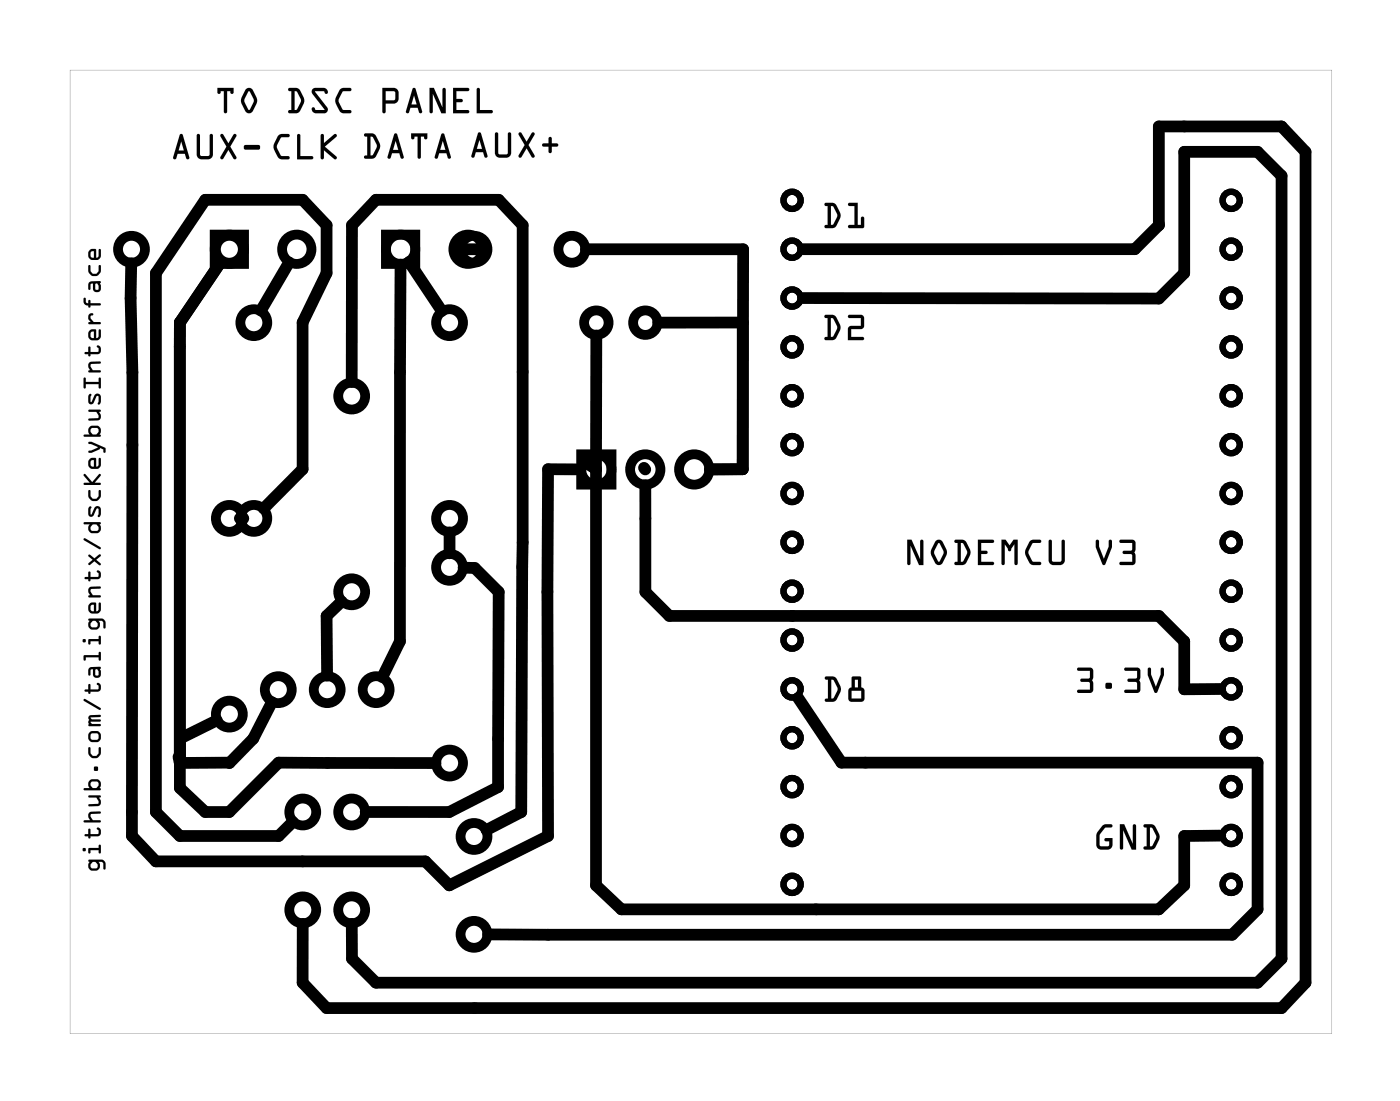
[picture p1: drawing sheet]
<svg xmlns="http://www.w3.org/2000/svg" width="73mm" height="57mm" viewBox="0 0 73 57" stroke-linecap="round" stroke-linejoin="round" font-family="sans-serif">
<g fill="#000">
<path d="M3.6 3.6h65.5v50.1h-65.5zM3.6 3.6v50h65.5v-50z"/>
<path d="M9.4 7h.1l.3 1.2v.1l-.1-.1-.1-.2h-.4l-.1 .2h-.1zM9.4 7l-.4 1.2h.1l.1-.2h.4l.1 .2 .1 .1v-.1l-.3-1.2zM9.4 7.3l-.1 .5h.2zM9.4 7.3l.1 .5h-.2zM10.2 7h.2v1l.1 .1 .4-.1v-1l.1-.1v.1l.1 1-.2 .3h-.5l-.2-.2zM10.2 7v1.1l.2 .2h.5l.2-.3-.1-1h-.1v1l-.4 .1-.1-.1v-1zM11.5 7h.1l.3 .4 .2-.4h.2l-.3 .6 .3 .5-.1 .2-.1-.1-.2-.4-.3 .4h-.2l.4-.6zM11.5 7l.3 .6-.4 .6h.2l.3-.4 .2 .4 .1 .1 .1-.2-.3-.5 .3-.6h-.2l-.2 .4-.3-.4zM12.7 7.5h.7l.1 .2-.1 .1h-.7v-.1zM12.7 7.6v.1v.1h.7l.1-.1-.1-.2z"/>
<path d="M9.4 7h.1l.3 1.2v.1l-.1-.1-.1-.2h-.4l-.1 .2h-.1zM9.4 7.3l-.1 .5h.2zM10.2 7h.2v1l.1 .1 .4-.1v-1h.1l.1 1-.2 .3h-.5l-.2-.2zM11.5 7h.1l.3 .4 .2-.4h.2l-.3 .6 .3 .5-.1 .2-.1-.1-.2-.4-.3 .4h-.2l.4-.6zM12.7 7.5h.7l.1 .2-.1 .1h-.7v-.1z"/>
<path d="M11.3 4.6h.8v.3l-.1-.2h-.2l-.1 1.2-.1-.1v-1.1h-.1l-.2 .2zM11.3 4.6v.3l.2-.2h.1v1.1l.1 .1 .1-1.2h.2l.1 .2v-.3zM12.8 4.6h.1h.2l.2 .5-.2 .7a.22 .22 0 0 1-.4 0l-.2-.6zM12.8 4.6l-.3 .6 .2 .6a.22 .22 0 0 0 .4 0l.2-.6-.2-.5a.22 .22 0 0 0-.3-.1zM12.9 4.7l-.2 .5 .2 .5 .3-.5zM12.9 4.7l.3 .5-.3 .5-.2-.5zM15 4.6h.5l.3 .5v.3l-.4 .5-.4-.1v-.1h.1v-1h-.1zM15 4.6v.1h.1v1h-.1v.1l.4 .1 .4-.5v-.3l-.3-.5zM15.3 4.7v1h.1l.2-.5-.2-.4zM15.3 4.7l.1 .1 .2 .4-.2 .5h-.1zM16.2 4.6h.6l.2 .1-.1 .2-.1-.2-.5 .1 .7 .8-.1 .3h-.5l-.2-.2 .1-.1 .1 .1h.4l-.6-.8zM16.2 4.6v.3l.7 .8h-.5l-.1-.1-.1 .1 .2 .2h.5l.1-.3-.7-.9h.5l.1 .2 .1-.2-.2-.1zM17.6 4.6h.2h.4v.1h-.4l-.2 .5 .2 .5h.4v.2l-.5-.1-.3-.4v-.3zM17.6 4.6l-.2 .4a.78 .78 0 0 0 .4 .9h.4v-.1v-.1h-.4l-.2-.4v-.2l.2-.4h.4v-.1h-.4zM19.8 4.6h.7l.2 .2-.1 .5-.6 .1v.4l-.1 .1-.1-.1zM19.8 4.6v1.2l.1 .1 .1-.1v-.4l.6-.1 .1-.5-.2-.2zM20 4.7v.5h.5v-.4zM20 4.7l.5 .1v.4h-.5zM21.4 4.6h.2l.3 1.2v.1l-.1-.1-.1-.2h-.4l-.1 .2h-.1zM21.4 4.6l-.3 1.2h.1l.1-.2h.4l.1 .2 .1 .1v-.1l-.3-1.2zM21.5 5l-.1 .4h.2zM21.5 4.9l.1 .5h-.2zM22.3 4.6h.2l.5 1v-1h.1v1.3h-.2l-.4-1v.9l-.1 .1-.1-.1zM22.3 4.6v1.2l.1 .1 .1-.1v-.9l.4 1h.2v-1.3h-.1v1l-.5-1zM23.5 4.6h.9l-.1 .1h-.6v.4h.3v.1v.1h-.3v.4h.6v.2h-.8zM23.5 4.6v1.3h.8v-.2h-.6v-.4h.3v-.1v-.1h-.3v-.4h.6l.1-.1zM24.8 4.6h.1v1.1h.6v.2h-.8zM24.8 4.6l-.1 1.3h.8v-.2h-.6v-1.1z"/>
<path d="M11.3 4.6h.8v.3l-.1-.2h-.2l-.1 1.2-.1-.1v-1.1h-.1l-.2 .2zM12.8 4.6h.1h.2l.2 .5-.2 .7a.22 .22 0 0 1-.4 0l-.2-.6zM12.9 4.7l-.2 .5 .2 .5 .3-.5zM15 4.6h.5a.77 .77 0 0 1 .1 1.1l-.2 .2-.4-.1v-.1h.1v-1h-.1zM15.3 4.7v1h.1l.2-.5-.2-.4zM16.2 4.6h.6l.2 .1-.1 .2-.1-.2h-.5l.7 .9-.1 .3h-.5l-.2-.2 .1-.1 .1 .1h.4l-.6-.8zM17.6 4.6h.2h.4v.1h-.4l-.2 .5 .2 .5h.4v.1v.1a.58 .58 0 0 1-.8-.6zM19.8 4.6h.7l.2 .2-.1 .5-.6 .1v.4l-.1 .1-.1-.1zM20 4.7v.5h.5v-.4zM21.4 4.6h.2l.3 1.2v.1l-.1-.1-.1-.2h-.4l-.1 .2h-.1zM21.5 5l-.1 .4h.2zM22.3 4.6h.2l.5 1v-1h.1v1.3h-.2l-.4-1v.9l-.1 .1-.1-.1zM23.5 4.6h.9l-.1 .1h-.6v.4h.3v.1v.1h-.3v.4h.6v.2h-.8zM24.8 4.6h.1v1.1h.6v.2h-.8z"/>
<path d="M14.4 7h.2h.4v.1h-.4l-.2 .5 .2 .5h.4v.2l-.5-.1-.3-.4v-.3zM14.4 7l-.2 .4a.78 .78 0 0 0 .4 .9h.4v-.1v-.1h-.4l-.2-.4v-.2l.2-.4h.4v-.1h-.4zM15.4 7h.2v1.1h.6v.2h-.8zM15.4 7v1.3h.8v-.2h-.6v-1.1zM16.7 7h.1v.4l.5-.4h.2l-.6 .6 .6 .5-.1 .2-.6-.5v.4h-.2zM16.7 7v1.2h.1v-.4l.6 .5 .1-.2-.6-.5 .6-.6h-.2l-.5 .4v-.4z"/>
<path d="M14.4 7h.2h.4v.1h-.4l-.2 .5 .2 .5h.4v.1v.1a.58 .58 0 0 1-.8-.6zM15.4 7h.2v1.1h.6v.2h-.8zM16.7 7h.1v.4l.5-.4h.2l-.6 .6 .6 .5-.1 .2-.6-.5v.4h-.2z"/>
<path d="M18.9 6.9l.5 .1 .3 .5v.3l-.3 .4h-.5v-.1h.2v-1h-.2zM18.9 6.9v.2h.2v1h-.2v.1h.5l.3-.4v-.3l-.3-.5zM19.2 7.1v1h.1l.3-.5-.2-.5zM19.2 7.1h.2l.2 .5-.3 .5h-.1zM20.5 6.9l.1 .1 .4 1.2h-.1h-.1l-.1-.2h-.4v.2h-.2zM20.5 6.9l-.4 1.3h.2v-.2h.4l.1 .2h.1h.1l-.4-1.2zM20.5 7.3l-.1 .5h.3zM20.5 7.3l.2 .5h-.3zM21.3 6.9h.9l-.1 .3-.1-.1h-.2v1.1h-.1v-1.1h-.2l-.1 .1zM21.3 6.9l.1 .3 .1-.1h.2v1.1h.1v-1.1h.2l.1 .1 .1-.3zM22.9 6.9l.2 .1 .3 1.2h-.1l-.1-.2h-.4l-.1 .2h-.1zM22.9 6.9l-.3 1.3h.1l.1-.2h.4l.1 .2h.1l-.3-1.2zM23 7.3l-.2 .5h.3zM23 7.3l.1 .5h-.3z"/>
<path d="M18.9 6.9l.5 .1a.77 .77 0 0 1 .1 1.1l-.1 .1h-.5v-.1h.2v-1h-.2zM19.2 7.1v1h.1l.3-.5-.2-.5zM20.5 6.9l.1 .1 .4 1.2h-.1h-.1l-.1-.2h-.4v.2h-.2zM20.5 7.3l-.1 .5h.3zM21.3 6.9h.9l-.1 .3-.1-.1h-.2v1.1h-.1v-1.1h-.2l-.1 .1zM22.9 6.9l.2 .1 .3 1.2h-.1l-.1-.2h-.4l-.1 .2h-.1zM23 7.3l-.2 .5h.3z"/>
<path d="M24.8 6.9h.2l.3 1.2v.1h-.1l-.1-.3h-.4l-.1 .3-.1-.1zM24.8 6.9l-.3 1.2 .1 .1 .1-.3h.4l.1 .3h.1v-.1l-.3-1.2zM24.9 7.3l-.2 .4h.3zM24.9 7.3l.1 .4h-.3zM25.7 6.9h.2v1v.1h.5v-1v-.1h.1v1l-.1 .3h-.6l-.1-.2zM25.7 6.9v1.1l.1 .2h.6l.1-.3v-1h-.1v.1v1h-.5v-.1v-1zM26.9 6.9h.2l.2 .5 .3-.5h.2l-.4 .6 .3 .6v.1l-.1-.1-.3-.4-.2 .4h-.2l.3-.6zM26.9 6.9l.3 .6-.3 .6h.2l.2-.4 .3 .4 .1 .1v-.1l-.3-.6 .3-.6h-.1l-.3 .5-.2-.5zM28.2 7.5l.3-.1v-.2l.1-.1v.1v.2h.3l.1 .1-.1 .1h-.3v.3v.1l-.1-.1v-.3h-.3zM28.2 7.5v.1h.3v.3h.1v-.3h.3l.1-.1-.1-.1h-.3v-.2v-.1l-.1 .1v.2z"/>
<path d="M24.8 6.9h.2l.3 1.2v.1h-.1l-.1-.3h-.4l-.1 .3-.1-.1zM24.9 7.3l-.2 .4h.3zM25.7 6.9h.2v1v.1h.5v-1v-.1h.1v1l-.1 .3h-.6l-.1-.2zM26.9 6.9h.2l.2 .5 .3-.5h.2l-.4 .6 .3 .6v.1l-.1-.1-.3-.4-.2 .4h-.2l.3-.6zM28.2 7.5l.3-.1v-.2l.1-.1v.1v.2h.3l.1 .1-.1 .1h-.3v.3h-.1v-.3h-.3z"/>
<path d="M42.8 16.4h.5l.3 .5v.3l-.3 .5-.5-.1v-.1h.2v-1h-.2zM42.8 16.4v.1h.2v1h-.2v.1h.5l.3-.4v-.3l-.3-.5zM43.1 16.5v1h.1l.3-.5-.2-.4zM43.1 16.5l.2 .1 .2 .4-.3 .5h-.1zM44 16.4l.7-.1 .1 .1v.6l-.6 .1v.4h.6v.2h-.8l.1-.7 .6-.1v-.4h-.6zM44 16.4l.1 .1h.6v.4l-.6 .1-.1 .7h.8v-.2h-.6v-.4l.6-.1v-.6l-.1-.1z"/>
<path d="M42.8 16.4h.5a.77 .77 0 0 1 .1 1.1l-.1 .1h-.5v-.1h.2v-1h-.2zM43.1 16.5v1h.1l.3-.5-.2-.4zM44 16.4l.7-.1 .1 .1v.6l-.6 .1v.4h.6v.2h-.8l.1-.7 .6-.1v-.4h-.6z"/>
<path d="M42.8 10.5l.5 .1 .3 .5v.3l-.3 .4h-.5v-.1h.2v-1h-.2zM42.8 10.6v.1h.2v1h-.2v.1h.5l.3-.4v-.3l-.3-.5zM43.1 10.7v1h.1l.3-.5-.2-.5zM43.1 10.7h.2l.2 .5-.3 .5h-.1zM44 10.5h.5v1.2h.2v-.4l.1-.1v.6h-.8l.1-.1h.3v-1h-.3zM44 10.6l.1 .1h.3v1h-.3l-.1 .1h.8v-.6l-.1 .1v.4h-.2v-1.2z"/>
<path d="M42.8 10.6h.5a.77 .77 0 0 1 .1 1.1l-.1 .1h-.5v-.1h.2v-1h-.2zM43.1 10.7v1h.1l.3-.5-.2-.5zM44 10.6l.5-.1v1.2h.2v-.4l.1-.1v.6h-.8l.1-.1h.3v-1h-.3z"/>
<path d="M42.8 35.1l.5 .1 .3 .5v.2l-.3 .5h-.5v-.1h.2v-1h-.2zM42.8 35.1v.2h.2v1h-.2v.1h.5l.3-.5v-.2l-.3-.5zM43.1 35.3v1h.1l.3-.5-.2-.5zM43.1 35.3h.2l.2 .5-.3 .5h-.1zM44.2 35.1l.5 .1v.5l.2 .2v.4l-.1 .1h-.6l-.2-.1v-.4l.2-.2zM44.2 35.1v.6l-.2 .2v.4l.2 .1h.6l.1-.1v-.4l-.2-.2v-.5zM44.2 35.9v.4h.5v-.4zM44.2 35.9h.5v.4h-.5zM44.4 35.3v.4h.1v-.4zM44.4 35.3h.1v.4h-.1z"/>
<path d="M42.8 35.1l.5 .1a.77 .77 0 0 1 .1 1.1l-.1 .1h-.5v-.1h.2v-1h-.2zM43.1 35.3v1h.1l.3-.5-.2-.5zM44.2 35.1l.5 .1v.5l.2 .2v.4l-.1 .1h-.6l-.2-.1v-.4l.2-.2zM44.2 35.9v.4h.5v-.4zM44.4 35.3v.4h.1v-.4z"/>
<path d="M47.1 28h.2l.5 1v-.9v-.1l.1 .1v1.2h-.2l-.4-1v.9l-.1 .1h-.1zM47.1 28v1.3h.1l.1-.1v-.9l.4 1h.2v-1.2l-.1-.1v.1v.9l-.5-1zM48.6 28.1l.1-.1 .2 .1 .2 .5-.2 .6a.22 .22 0 0 1-.4 0l-.2-.5zM48.6 28.1l-.3 .6 .2 .5a.22 .22 0 0 0 .4 0l.2-.6-.2-.5-.2-.1zM48.7 28.2l-.2 .5 .2 .5 .3-.5zM48.7 28.2l.3 .5-.3 .5-.2-.5zM49.6 28l.5 .1 .3 .5-.1 .2-.3 .5h-.5l.1-.1h.1v-1h-.1zM49.6 28v.2h.1v1h-.1l-.1 .1h.5l.3-.5 .1-.2-.3-.5zM49.9 28.2v1l.3-.5-.2-.5zM49.9 28.2h.1l.2 .5-.3 .5zM50.8 28l.8 .1-.1 .1h-.6v.4h.3l.1 .1-.1 .1h-.3v.4h.7v.1h-.8zM50.8 28v1.3h.8v-.1h-.7v-.4h.3l.1-.1-.1-.1h-.3v-.4h.6l.1-.1zM52 28h.2l.2 .3 .2-.3h.2v1.3l-.1-.1v-1l-.2 .3a.09 .09 0 0 1-.1 .1 .09 .09 0 0 1-.1-.1l-.1-.2v.9l-.2 .1zM52 28v1.3h.1l.1-.1v-1l.2 .4 .3-.4v1l.1 .1v-1.3h-.2l-.2 .3-.2-.3zM53.5 28.1l.1-.1 .4 .1v.1h-.4l-.2 .5 .2 .4 .4 .1v.1h-.5l-.3-.5v-.2zM53.5 28.1l-.3 .4a.78 .78 0 0 0 .4 .8h.4v-.1h-.4l-.2-.4v-.2l.2-.4h.4v-.1v-.1h-.4zM54.5 28l.1 .1v1l.1 .1 .4-.1v-1l.1-.1 .1 .1v1l-.2 .2h-.5l-.2-.1zM54.5 28v1.2l.1 .1h.5l.2-.2v-1l-.1-.1-.1 .1v1l-.4 .1-.1-.1v-1zM56.9 28l.1 .1v.3l.3 .6 .3-.6v-.3h.1v.3l-.4 .9h-.1l-.3-.9zM56.9 28v.4l.3 .9h.1l.4-.9v-.3h-.1v.3l-.3 .6-.3-.6v-.3zM58.1 28h.7l.1 .1v.6v.5l-.1 .1h-.7l.1-.1h.6l-.1-.4h-.4v-.1v-.1h.4l.1-.4h-.6zM58.1 28l.1 .2h.6l-.1 .4h-.4v.1v.1h.4l.1 .4h-.6l-.1 .1h.7l.1-.1v-.5v-.6l-.1-.1z"/>
<path d="M47.1 28h.2l.5 1v-.9v-.1l.1 .1v1.2h-.2l-.4-1v.9l-.1 .1h-.1zM48.6 28.1l.1-.1 .2 .1 .2 .5-.2 .6a.22 .22 0 0 1-.4 0l-.2-.5zM48.7 28.2l-.2 .5 .2 .5 .3-.5zM49.6 28l.5 .1a.77 .77 0 0 1 .1 1.1l-.2 .1h-.5l.1-.1h.1v-1h-.1zM49.9 28.2v1l.3-.5-.2-.5zM50.8 28l.8 .1-.1 .1h-.6v.4h.3l.1 .1-.1 .1h-.3v.4h.7v.1h-.8zM52 28h.2l.2 .3 .2-.3h.2v1.3l-.1-.1v-1l-.2 .3a.09 .09 0 0 1-.1 .1 .09 .09 0 0 1-.1-.1l-.1-.2v.9l-.2 .1zM53.5 28.1l.1-.1 .4 .1v.1h-.4l-.2 .5 .2 .5h.4v.1a.58 .58 0 0 1-.8-.5zM54.5 28l.1 .1v1l.1 .1 .4-.1v-1l.1-.1 .1 .1v1l-.2 .2h-.5l-.1-.1zM56.9 28l.1 .1v.3l.3 .6 .3-.6v-.3h.1v.3l-.4 .9h-.1l-.3-.9zM58.1 28h.7l.1 .1v.6v.5l-.1 .1h-.7l.1-.1h.6l-.1-.4h-.4v-.1v-.1h.4l.1-.4h-.6z"/>
<path d="M55.9 34.7l.7-.1 .1 .2v.5l.1 .5-.2 .2-.7-.1 .1-.1h.6v-.4h-.5v-.1v-.1h.5v-.4h-.6zM55.9 34.7l.1 .1h.6v.4h-.5v.1v.1h.5v.4h-.6l-.1 .1 .7 .1 .1-.2v-.5v-.5l-.1-.1zM57.4 35.5h.3v.2h-.3zM57.4 35.5v.2h.3v-.2zM58.4 34.7l.6-.1 .2 .2-.1 .5 .1 .5-.1 .2-.7-.1v-.1h.6v-.4h-.4l-.1-.1 .1-.1h.4v-.4h-.6zM58.4 34.7v.1h.6v.4h-.4l-.1 .1 .1 .1h.4v.4h-.6v.1l.7 .1 .1-.2-.1-.5 .1-.5-.2-.1zM59.6 34.7h.1v.3l.3 .6 .2-.6 .1-.3h.1v.3l-.4 1-.1-.1-.3-.9zM59.6 34.7v.3l.3 .9 .1 .1 .4-1v-.3h-.1v.3l-.3 .7-.3-.7v-.3z"/>
<path d="M55.9 34.7h.7l.1 .1v.5v.5l-.1 .2-.7-.1 .1-.1h.6v-.4h-.5v-.1v-.1h.5v-.4h-.6zM57.4 35.5h.3v.2h-.3zM58.4 34.7h.6l.2 .1-.1 .5 .1 .5-.1 .2-.7-.1v-.1h.6v-.4h-.4l-.1-.1 .1-.1h.4v-.4h-.6zM59.6 34.7h.1v.3l.3 .6 .2-.6 .1-.3h.1v.3l-.4 1-.1-.1-.3-.9z"/>
<path d="M4.6 44.6h.8l.1 .2v.3h-.1l-.1-.3-.2-.1 .1 .2-.1 .2-.4 .1-.1-.2 .1-.3zM4.8 44.8l-.1 .2 .3 .1 .1-.2-.1-.2zM4.6 44h.5l.1-.2v.5h-.1v-.2h-.4l-.1 .2zM4.3 44.1a.1 .1 0 0 1 .2 0 .1 .1 0 0 1-.2 0zM4.6 43h.1v.3h.4v-.3a.23 .23 0 0 1 .2 .2 .23 .23 0 0 1-.2 .2h-.4l-.1 .1v-.1h-.2v-.1h.2zM4.6 42.2l.6-.1v.1l-.5 .1 .1 .3h.4v.1h-.8v-.1h.3l-.1-.2zM4.6 41.3h.6l-.1 .1a.25 .25 0 0 1 .1 .2 .25 .25 0 0 1-.1 .2h-.5v-.1h.5l-.1-.3h-.4zM4.7 40.5h.4l.1 .1v.3v.1h-.8v-.1h.3l-.1-.2zM4.7 40.6v.2l.1 .1h.2l.1-.1v-.2zM4.9 39.8h.2v.2h-.2zM4.6 38.8h.1v.3l.1 .1h.2l.1-.1 .1-.3v.3a.33 .33 0 0 1-.3 .3 .33 .33 0 0 1-.3-.3zM4.6 38.2a.33 .33 0 0 1 .6 0 .33 .33 0 0 1-.6 0zM4.7 38.1l.1 .3 .3-.1v-.2zM4.6 37.2l.6-.1v.1l-.5 .1h.1l.4 .1v.1h-.5l.1 .1h.4v.1h-.6zM4.4 36.3l.8 .5h-.1l-.7-.4zM4.6 35.5h.1v.3h.4v-.4a.23 .23 0 0 1 .2 .3 .23 .23 0 0 1-.2 .2h-.4l-.1 .1v-.1h-.2v-.1h.2zM4.6 34.7l.6-.1v.4a.21 .21 0 0 1-.2 .2 .21 .21 0 0 1-.2-.2v-.3l-.1 .3h-.1zM5 34.8l-.1 .2 .2 .1v-.2l-.1-.2zM4.4 34h.7l.1-.2v.5h-.1v-.2h-.6l-.1 .2zM4.6 33.2h.5l.1-.2v.4h-.1v-.1h-.4l-.1 .2zM4.3 33.3a.1 .1 0 0 1 .2 0 .1 .1 0 0 1-.2 0zM4.6 32.1h.8l.1 .2v.3h-.1l-.1-.4h-.2l.1 .2-.1 .2-.4 .1-.1-.2 .1-.3zM4.8 32.2l-.1 .3 .3 .1 .1-.3-.1-.1zM4.7 31.3h.3v.4h.1v-.4h.1v.4l-.2 .1h-.3l-.1-.2zM4.7 31.4v.3h.2v-.3zM4.6 30.5h.6v.1h-.5l.1 .3h.4v.1h-.6l.1-.1-.1-.2zM4.6 29.7h.1v.2h.4v-.3a.23 .23 0 0 1 .2 .2 .23 .23 0 0 1-.2 .3h-.4l-.1 .1v-.1l-.2-.1 .2-.1zM4.6 28.8l.3 .2 .3-.2-.2 .3 .2 .2-.3-.2-.3 .2 .2-.2zM4.4 28l.8 .5h-.1l-.7-.5zM4.4 27.1h.8v.4l-.1 .2h-.4l-.1-.2 .1-.3h-.3zM4.8 27.2l-.1 .2v.1h.4v-.1l-.1-.2zM4.7 26.3v.4l.2-.3a.18 .18 0 0 1 .2-.1 .18 .18 0 0 1 .1 .1v.4h-.1v-.4l-.2 .3a.15 .15 0 0 1-.2 .1 .15 .15 0 0 1-.1-.1zM4.6 25.5h.1v.3l.1 .1h.2l.1-.1 .1-.4v.1v.2a.33 .33 0 0 1-.3 .3 .33 .33 0 0 1-.3-.3zM4.4 24.6l.4 .4 .4-.4v.1l-.3 .4h.3l-.8 .1v-.1h.3zM4.7 23.8h.3v.4l.1-.1v-.3h.1v.4l-.2 .1h-.3l-.1-.2zM4.7 23.9v.3h.2v-.3zM4.6 22.9h.1l.7 .3 .1 .3h-.1v-.2h-.2l-.6 .2v-.1l.5-.2-.5-.2zM4.7 22.2l.4-.1 .1 .2v.3v.1h-.8v-.1h.3l-.1-.3zM4.7 22.2v.2l.1 .1h.2l.1-.1v-.2zM4.6 21.3h.6l-.1 .1a.25 .25 0 0 1 .1 .2 .25 .25 0 0 1-.1 .2h-.5v-.1h.5l-.1-.3h-.4zM4.7 20.5v.4l.2-.4a.18 .18 0 0 1 .2-.1 .18 .18 0 0 1 .1 .2v.4h-.1v-.4l-.2 .3a.15 .15 0 0 1-.2 .1 .15 .15 0 0 1-.1-.2zM4.4 19.6l.1 .2h.6v-.2h.1v.5h-.1v-.2h-.6l-.1 .2v.1zM4.6 18.8h.6v.1h-.5l.1 .3h.4v.1h-.6l.1-.1-.1-.2zM4.6 18h.1v.3h.4v-.4a.23 .23 0 0 1 .2 .3 .23 .23 0 0 1-.2 .2h-.4l-.1 .1v-.1h-.2v-.1h.2zM4.7 17.2l.3-.1v.4h.1v-.4h.1v.5l-.2 .1-.3-.1-.1-.1zM4.7 17.2v.3h.2v-.3zM4.6 16.3h.2l-.1 .2 .2 .2h.3v.1h-.6v-.1h.1l-.1-.1zM4.4 15.5l.1 .2h.1v-.1l.1 .1 .5 .1v.1h-.5v.1l-.1-.1a.32 .32 0 0 1-.2-.4zM4.6 14.7l.6-.1v.4a.21 .21 0 0 1-.2 .2 .21 .21 0 0 1-.2-.2v-.3l-.1 .3h-.1zM5 14.7l-.1 .3h.2v-.2l-.1-.1zM4.6 13.8h.1v.3l.1 .1h.2l.1-.1 .1-.3v.3a.33 .33 0 0 1-.3 .2 .33 .33 0 0 1-.3-.2zM4.7 13l.3-.1v.5l.1-.1v-.3l.1-.1v.5l-.2 .1h-.3l-.1-.2zM4.7 13.1v.2l.2 .1v-.4z"/>
<path d="M4.6 44.6h.8l.1 .2v.3h-.1l-.1-.3-.2-.1 .1 .2-.1 .2-.4 .1-.1-.2 .1-.3zM4.6 44.6l.1 .1-.1 .3 .1 .2 .4-.1 .1-.2-.1-.2 .2 .1 .1 .3h.1v-.3l-.1-.2zM4.8 44.8l-.1 .2 .3 .1 .1-.2-.1-.2zM4.8 44.8l.2-.1 .1 .2-.1 .2-.3-.1zM4.6 44h.5l.1-.2v.5h-.1v-.2h-.4l-.1 .2zM4.6 44v.3l.1-.2h.4v.2h.1v-.5l-.1 .2zM4.3 44.1a.1 .1 0 0 1 .2 0 .1 .1 0 0 1-.2 0zM4.3 44.1a.1 .1 0 0 0 .2 0 .1 .1 0 0 0-.2 0zM4.6 43h.1v.3h.4v-.2l-.1-.1h.1a.24 .24 0 0 1 .2 .2 .24 .24 0 0 1-.2 .2h-.4l-.1 .1v-.1h-.2v-.1h.2zM4.6 43v.3h-.2v.1h.2v.1l.1-.1h.4a.24 .24 0 0 0 .1-.2 .24 .24 0 0 0-.1-.2h-.1l.1 .1v.2h-.4v-.3zM4.6 42.2l.6-.1v.1l-.5 .1v.1l.1 .2h.4v.1h-.8v-.1h.3l-.1-.2zM4.6 42.2v.2l.1 .2h-.3v.1h.8v-.1h-.4l-.1-.2v-.1l.5-.1v-.1zM4.6 41.3h.6l-.1 .1a.26 .26 0 0 1 0 .4h-.5v-.1h.5v-.1l-.1-.2h-.4zM4.6 41.3v.1h.4l.1 .3h-.5v.1h.5a.21 .21 0 0 0 .1-.3l-.1-.1h.1v-.1zM4.7 40.5h.4l.1 .1v.3v.1h-.8v-.1h.3l-.1-.2zM4.7 40.5l-.1 .2 .1 .2h-.3v.1h.8v-.1v-.3l-.1-.1zM4.8 40.6l-.1 .2 .1 .1h.2l.1-.1v-.2zM4.7 40.6h.4v.2l-.1 .1h-.2l-.1-.1zM4.9 39.8h.2v.2h-.2zM4.9 39.8v.2h.2v-.2zM4.6 38.8h.1v.3l.1 .1h.2l.1-.1v-.3h.1v.4a.34 .34 0 0 1-.3 .2 .34 .34 0 0 1-.3-.3zM4.6 38.8v.3l.2 .2h.3l.1-.1v-.4h-.1v.3l-.1 .1h-.2l-.1-.1v-.3zM4.6 38.2a.33 .33 0 0 1 .6 0 .33 .33 0 0 1-.6 0zM4.6 38.2a.33 .33 0 0 0 .6 0 .33 .33 0 0 0-.6 0zM4.7 38.1l.1 .3 .3-.1v-.2zM4.7 38.1h.4v.2l-.3 .1zM4.6 37.2l.6-.1v.1l-.5 .1h.1l.4 .1v.1h-.5l.1 .1h.4v.1h-.6zM4.6 37.2v.5h.6v-.1h-.4l-.1-.1 .5-.1v-.1h-.4h-.1l.5-.1v-.1zM4.4 36.3l.8 .5h-.1l-.7-.4zM4.4 36.3v.1l.7 .4h.1zM4.6 35.5h.1v.3h.4v-.2l-.1-.1 .1-.1a.24 .24 0 0 1 .2 .3 .24 .24 0 0 1-.2 .2h-.4l-.1 .1v-.1h-.2v-.1h.2zM4.6 35.5v.3h-.2v.1h.2v.1l.1-.1h.4a.24 .24 0 0 0 .1-.2 .24 .24 0 0 0-.1-.3l-.1 .1 .1 .1v.2h-.4v-.3zM4.6 34.7l.6-.1v.4a.21 .21 0 0 1-.2 .2 .21 .21 0 0 1-.2-.2v-.3l-.1 .1v.3l-.1-.1zM4.6 34.7v.3h.1l.1-.3v.3a.21 .21 0 0 0 .2 .2 .21 .21 0 0 0 .2-.2v-.4zM5 34.8l-.1 .2 .2 .1v-.2l-.1-.2zM5 34.8v-.1l.1 .2v.2l-.2-.1zM4.4 34h.7l.1-.2v.5h-.1v-.2h-.6l-.1 .2zM4.4 34v.3l.1-.2h.6v.2h.1v-.5l-.1 .2zM4.6 33.2h.5l.1-.2v.4h-.1v-.1h-.4l-.1 .2zM4.6 33.2v.3l.1-.2h.4v.1h.1v-.4l-.1 .2zM4.3 33.3a.1 .1 0 0 1 .2 0 .1 .1 0 0 1-.2 0zM4.3 33.3a.1 .1 0 0 0 .2 0 .1 .1 0 0 0-.2 0zM4.6 32.1h.8l.1 .2v.3h-.1l-.1-.4h-.2l.1 .2-.1 .2-.4 .1-.1-.2 .1-.3zM4.6 32.1l.1 .1-.1 .3 .1 .2 .4-.1 .1-.2-.1-.2h.2l.1 .4h.1v-.3l-.1-.2zM4.8 32.2l-.1 .3 .3 .1 .1-.3-.1-.1zM4.8 32.2h.2l.1 .1-.1 .3-.3-.1zM4.7 31.3h.3v.4h.1v-.4h.1v.4l-.2 .1h-.3l-.1-.2zM4.7 31.3l-.1 .3 .1 .2h.3l.2-.1v-.4h-.1v.4h-.1v-.4zM4.7 31.4v.3h.2v-.3zM4.7 31.4h.2v.3h-.2zM4.6 30.5h.6v.1h-.5v.1l.1 .2h.4v.1h-.6l.1-.1-.1-.2zM4.6 30.5v.2l.1 .2-.1 .1h.6v-.1h-.4l-.1-.2v-.1l.5-.1zM4.6 29.7h.1v.2h.4v-.1l-.1-.1 .1-.1a.24 .24 0 0 1 .2 .2 .24 .24 0 0 1-.2 .3h-.4l-.1 .1v-.1l-.2-.1 .2-.1zM4.6 29.7v.2l-.2 .1 .2 .1v.1l.1-.1h.4a.24 .24 0 0 0 .1-.3 .24 .24 0 0 0-.1-.2l-.1 .1 .1 .1v.1h-.4v-.2zM4.6 28.8l.3 .2 .3-.2-.2 .3 .2 .2-.3-.2-.3 .2 .2-.2zM4.6 28.8l.2 .3-.2 .2 .3-.2 .3 .2-.2-.2 .2-.3-.3 .2zM4.4 28l.8 .5h-.1l-.7-.5zM4.4 28l.7 .5h.1zM4.4 27.1h.8v.4l-.1 .2h-.4l-.1-.2 .1-.3h-.3zM4.4 27.1v.1h.3l-.1 .3 .1 .2h.4l.1-.2v-.4zM4.8 27.2l-.1 .2v.1h.4v-.1l-.1-.2zM4.8 27.2h.2l.1 .2v.1h-.4v-.1zM4.7 26.3v.4l.2-.3a.18 .18 0 0 1 .2-.1 .18 .18 0 0 1 .1 .1v.4h-.1v-.4l-.3 .4h-.1l-.1-.1zM4.7 26.3l-.1 .4a.15 .15 0 0 0 .1 .1 .15 .15 0 0 0 .2-.1l.2-.3v.4h.1v-.4l-.1-.1h-.1l-.3 .4v-.4zM4.6 25.5h.1v.3l.1 .1h.2l.1-.1v-.3l.1-.1v.4a.34 .34 0 0 1-.3 .2 .34 .34 0 0 1-.3-.2zM4.6 25.5v.3l.2 .2h.3l.1-.2v-.4l-.1 .1v.3l-.1 .1h-.2l-.1-.1v-.3zM4.4 24.6l.4 .4 .4-.4v.1l-.3 .4h.3l-.8 .1v-.1h.3zM4.4 24.6l.3 .5h-.3v.1l.8-.1h-.3l.3-.4v-.1l-.4 .4zM4.7 23.8h.3v.4l.1-.1v-.3h.1v.4l-.2 .1h-.3l-.1-.2zM4.7 23.8l-.1 .3 .1 .2h.3l.2-.1v-.4h-.1v.3l-.1 .1v-.4zM4.7 23.9v.3h.2v-.3zM4.7 23.9h.2v.3h-.2zM4.6 22.9h.1l.7 .3 .1 .3h-.1v-.2h-.2l-.6 .2v-.1l.5-.2-.5-.2zM4.6 22.9v.1l.5 .2-.5 .2v.1l.6-.2h.2v.2h.1l-.1-.3-.7-.3zM4.7 22.2l.4-.1 .1 .2v.3v.1h-.8v-.1h.3l-.1-.3zM4.7 22.2l-.1 .1 .1 .3h-.3v.1h.8v-.1v-.3l-.1-.2zM4.8 22.2l-.1 .2 .1 .1h.2l.1-.1v-.2zM4.7 22.2h.4v.2l-.1 .2h-.2l-.1-.2zM4.6 21.3h.6l-.1 .1a.26 .26 0 0 1 0 .4h-.5v-.1h.5v-.1l-.1-.2h-.4zM4.6 21.3v.1h.4l.1 .3h-.5v.1h.5a.21 .21 0 0 0 .1-.3l-.1-.1 .1-.1zM4.7 20.5v.4l.2-.4a.18 .18 0 0 1 .2-.1 .18 .18 0 0 1 .1 .2v.4h-.1v-.5l-.3 .4-.1 .1-.1-.2zM4.7 20.5l-.1 .3a.15 .15 0 0 0 .1 .2 .15 .15 0 0 0 .2-.1l.2-.3v.4h.1v-.5l-.1-.1-.1 .1-.3 .4v-.4zM4.4 19.6l.1 .2h.6v-.2h.1v.5h-.1v-.2h-.6l-.1 .2v.1zM4.4 19.6v.6v-.1l.1-.2h.6v.2h.1v-.5l-.1 .2h-.6l-.1-.2zM4.6 18.8h.6v.1h-.5v.1l.1 .2h.4v.1h-.6l.1-.1-.1-.2zM4.6 18.8v.2l.1 .2-.1 .1h.6v-.1h-.4l-.1-.2v-.1h.5v-.1zM4.6 18h.1v.3h.4v-.2l-.1-.1 .1-.1a.24 .24 0 0 1 .2 .3 .24 .24 0 0 1-.2 .2h-.4l-.1 .1v-.1h-.2v-.1h.2zM4.6 18v.3h-.2v.1h.2v.1l.1-.1h.4a.24 .24 0 0 0 .1-.2 .24 .24 0 0 0-.1-.3l-.1 .1 .1 .1v.2h-.4v-.3zM4.7 17.2l.3-.1v.4h.1v-.4h.1v.5l-.2 .1-.3-.1-.1-.1zM4.7 17.2l-.1 .3 .1 .1 .3 .1 .2-.1v-.5h-.1v.4l-.1 .1v-.5zM4.7 17.2v.3h.2v-.3zM4.7 17.2h.2v.4l-.2-.1zM4.6 16.3h.2l-.1 .2 .2 .2h.3v.1h-.6v-.1h.1l-.1-.1zM4.6 16.3v.3l.1 .1h-.1v.1h.6v-.1h-.3l-.2-.2 .1-.2zM4.4 15.5l.1 .2h.1v-.1l.1 .1 .5 .1-.5 .1-.1 .1v-.1a.25 .25 0 0 1-.3-.2 .25 .25 0 0 1 .1-.2zM4.4 15.5a.25 .25 0 0 0 .2 .4v.1l.1-.1 .5-.1-.5-.1-.1-.1v.1h-.1l-.1-.2zM4.6 14.7l.6-.1v.4a.21 .21 0 0 1-.2 .2 .21 .21 0 0 1-.2-.2v-.3l-.1 .1v.2h-.1zM4.6 14.7v.3h.1l.1-.3v.3a.21 .21 0 0 0 .2 .2 .21 .21 0 0 0 .2-.2v-.4zM5 14.7l-.1 .3h.2v-.2l-.1-.1zM5 14.7l.1 .1v.2h-.2zM4.6 13.8h.1v.3l.1 .1h.2l.1-.1v-.3h.1v.4a.34 .34 0 0 1-.3 .1 .34 .34 0 0 1-.3-.2zM4.6 13.8v.3l.2 .2h.3l.1-.1v-.4h-.1v.3l-.1 .1h-.2l-.1-.1v-.3zM4.7 13l.3-.1v.5l.1-.1v-.3l.1-.1v.5l-.2 .1h-.3l-.1-.2zM4.7 13l-.1 .3 .1 .2h.3l.2-.1v-.5l-.1 .1v.3l-.1 .1v-.5zM4.7 13.1v.2l.2 .1v-.4zM4.7 13.1l.2-.1v.4l-.2-.1z"/>
<path d="M57.2 42.9l.2-.1h.3v.1l-.3 .1-.3 .4v.4l.1 .1h.4v-.2h-.2l-.1-.2h.5l-.1 .4-.1 .2h-.5l-.2-.2v-.6zM57.2 42.9a.88 .88 0 0 0-.1 1.2h.5l.1-.3v-.3h-.3l-.1 .1 .3 .1v.2h-.5v-.6l.3-.3 .3-.1v-.1h-.3zM58.1 42.8h.3l.4 1v-.9l.1-.1h.1v1.3h-.3l-.4-1v.9l-.1 .1h-.1zM58.1 42.8v1.2l.1 .1 .1-.1v-.9l.4 1h.3v-1.3h-.1l-.1 .1v.9l-.4-1zM59.4 42.8h.5l.3 .6v.2l-.4 .5h-.4v-.1l.1-.1v-.9l-.1-.1zM59.4 42.8v.1l.1 .1v.9l-.1 .1 .4 .1 .4-.5v-.2l-.3-.6zM59.7 43v.9h.1l.2-.5-.2-.4zM59.7 43h.1l.2 .4-.2 .5h-.1z"/>
<path d="M57.2 42.9l.2-.1h.3v.1l-.3 .1-.3 .3v.6h.4l.1-.2h-.2l-.1-.1 .4-.1v.4l-.1 .2h-.4l-.2-.1-.1-.2a.91 .91 0 0 1 .3-.9zM58.1 42.8h.3l.4 1v-.9l.1-.1h.1v1.3h-.3l-.4-1v.9l-.1 .1-.1-.1zM59.4 42.8h.5a.77 .77 0 0 1 .1 1.2l-.2 .1-.4-.1 .1-.1v-.9l-.1-.1zM59.7 43v.9h.1l.2-.5-.2-.4z"/>
</g>
<g fill="none" stroke="#000" stroke-width=".51">
<path d="M11.1 12.2h1.6v1.5h-1.6zM20 12.2h1.6v1.5h-1.6zM30.2 23.6h1.5v1.6h-1.5z"/>
<circle cx="6.8" cy="12.9" r=".7"/>
<circle cx="11.9" cy="12.9" r=".7"/>
<circle cx="11.9" cy="12.9" r=".76"/>
<circle cx="13.2" cy="16.7" r=".7"/>
<circle cx="15.4" cy="12.9" r=".76"/>
<circle cx="20.8" cy="12.9" r=".76"/>
<circle cx="23.3" cy="16.7" r=".7"/>
<circle cx="24.3" cy="12.9" r=".76"/>
<circle cx="24.6" cy="12.9" r=".7"/>
<circle cx="29.7" cy="12.9" r=".7"/>
<circle cx="31" cy="16.7" r=".64"/>
<circle cx="33.5" cy="16.7" r=".64"/>
<circle cx="11.9" cy="26.9" r=".7"/>
<circle cx="11.9" cy="37.1" r=".7"/>
<circle cx="13.2" cy="26.9" r=".7"/>
<circle cx="14.4" cy="35.8" r=".7"/>
<circle cx="17" cy="35.8" r=".7"/>
<circle cx="18.3" cy="20.6" r=".7"/>
<circle cx="18.3" cy="30.7" r=".7"/>
<circle cx="19.5" cy="35.8" r=".7"/>
<circle cx="23.3" cy="29.4" r=".7"/>
<circle cx="23.3" cy="26.9" r=".7"/>
<circle cx="23.3" cy="39.6" r=".7"/>
<circle cx="31" cy="24.4" r=".79"/>
<circle cx="33.5" cy="24.4" r=".79"/>
<circle cx="36" cy="24.4" r=".79"/>
<circle cx="15.7" cy="47.2" r=".7"/>
<circle cx="15.7" cy="42.1" r=".7"/>
<circle cx="18.3" cy="47.2" r=".7"/>
<circle cx="18.3" cy="42.1" r=".7"/>
<circle cx="24.6" cy="48.5" r=".7"/>
<circle cx="24.6" cy="43.4" r=".7"/>
</g>
<g fill="none" stroke="#000" stroke-width=".61">
<path d="M6.8 13.7v29.7l1.3 1.3h14l1.2 1.3 5.1-2.6v-19h1.7M9.3 16.7v1.3M9.3 16.7v24.2l1.4 1.2h1.2l2.6-2.5h8.1M11.5 13.6l-2.2 3.1M15 13.6l-1.5 2.5M18.3 19.8v-8.1l1.2-1.3h6.4l1.2 1.3v30.4l-1.8 1M20.8 13.7v19.6l-1 1.8M21.2 13.6l1.7 2.5M23.9 12.9h1.2M30.4 12.9h8.2v11.5h-1.7M31 17.4l-.1 7M38.6 16.7h-4.4"/>
<path d="M41.7 12.9h17.2l1.3-1.2v-5.1h6.3l1.3 1.3v43.1l-1.3 1.3h-49.5l-1.3-1.3v-3M41.7 15.5h18.5l1.3-1.3v-6.3h3.8l1.2 1.2v40.7l-1.2 1.2h-45.8l-1.2-1.2v-1.8M9.3 39.3v.3h2.6M11.3 37.4l-2 .9M11.9 39.6h.1M12.4 26.9h.2M13.7 26.4l2-2v-7.7l1.3-2.5v-2.5l-1.3-1.3h-5l-2.6 3.8v27.9l1.2 1.3h5.2l.7-.7M14.1 36.4l-1 1.9-1.2 1.3M17.7 31.2l-.7 .8v3.1M23.3 27.6v1.1M24.1 29.5h.5l1.3 1.2v10.2l-2.6 1.2h-4.3M30.3 23.9l.6 .5"/>
<path d="M30.9 24.4v21.6l1.4 1.2h27.9l1.3-1.2v-2.6h1.8M33.4 24.3l.1 .1M33.5 25.2v5.5l1.2 1.3h25.5l1.3 1.3v2.5h1.8M41.4 36.2l2.3 3.4h21.6v7.6l-1.3 1.3h-38.7"/>
</g>
<g fill="none" stroke="#000" stroke-width=".32">
<circle cx="41.1" cy="18" r=".45"/>
<circle cx="41.1" cy="12.9" r=".45"/>
<circle cx="41.1" cy="10.4" r=".45"/>
<circle cx="41.1" cy="15.5" r=".45"/>
<circle cx="63.9" cy="18" r=".45"/>
<circle cx="63.9" cy="12.9" r=".45"/>
<circle cx="63.9" cy="10.4" r=".45"/>
<circle cx="63.9" cy="15.5" r=".45"/>
<circle cx="41.1" cy="35.8" r=".45"/>
<circle cx="41.1" cy="33.2" r=".45"/>
<circle cx="41.1" cy="38.3" r=".45"/>
<circle cx="41.1" cy="20.5" r=".45"/>
<circle cx="41.1" cy="28.2" r=".45"/>
<circle cx="41.1" cy="30.7" r=".45"/>
<circle cx="41.1" cy="25.6" r=".45"/>
<circle cx="41.1" cy="23.1" r=".45"/>
<circle cx="63.9" cy="33.2" r=".45"/>
<circle cx="63.9" cy="35.8" r=".45"/>
<circle cx="63.9" cy="38.3" r=".45"/>
<circle cx="63.9" cy="20.5" r=".45"/>
<circle cx="63.9" cy="23.1" r=".45"/>
<circle cx="63.9" cy="28.2" r=".45"/>
<circle cx="63.9" cy="30.7" r=".45"/>
<circle cx="63.9" cy="25.6" r=".45"/>
<circle cx="41.1" cy="45.9" r=".45"/>
<circle cx="41.1" cy="43.4" r=".45"/>
<circle cx="41.1" cy="40.8" r=".45"/>
<circle cx="63.9" cy="40.8" r=".45"/>
<circle cx="63.9" cy="43.4" r=".45"/>
<circle cx="63.9" cy="45.9" r=".45"/>
</g>
</svg>
